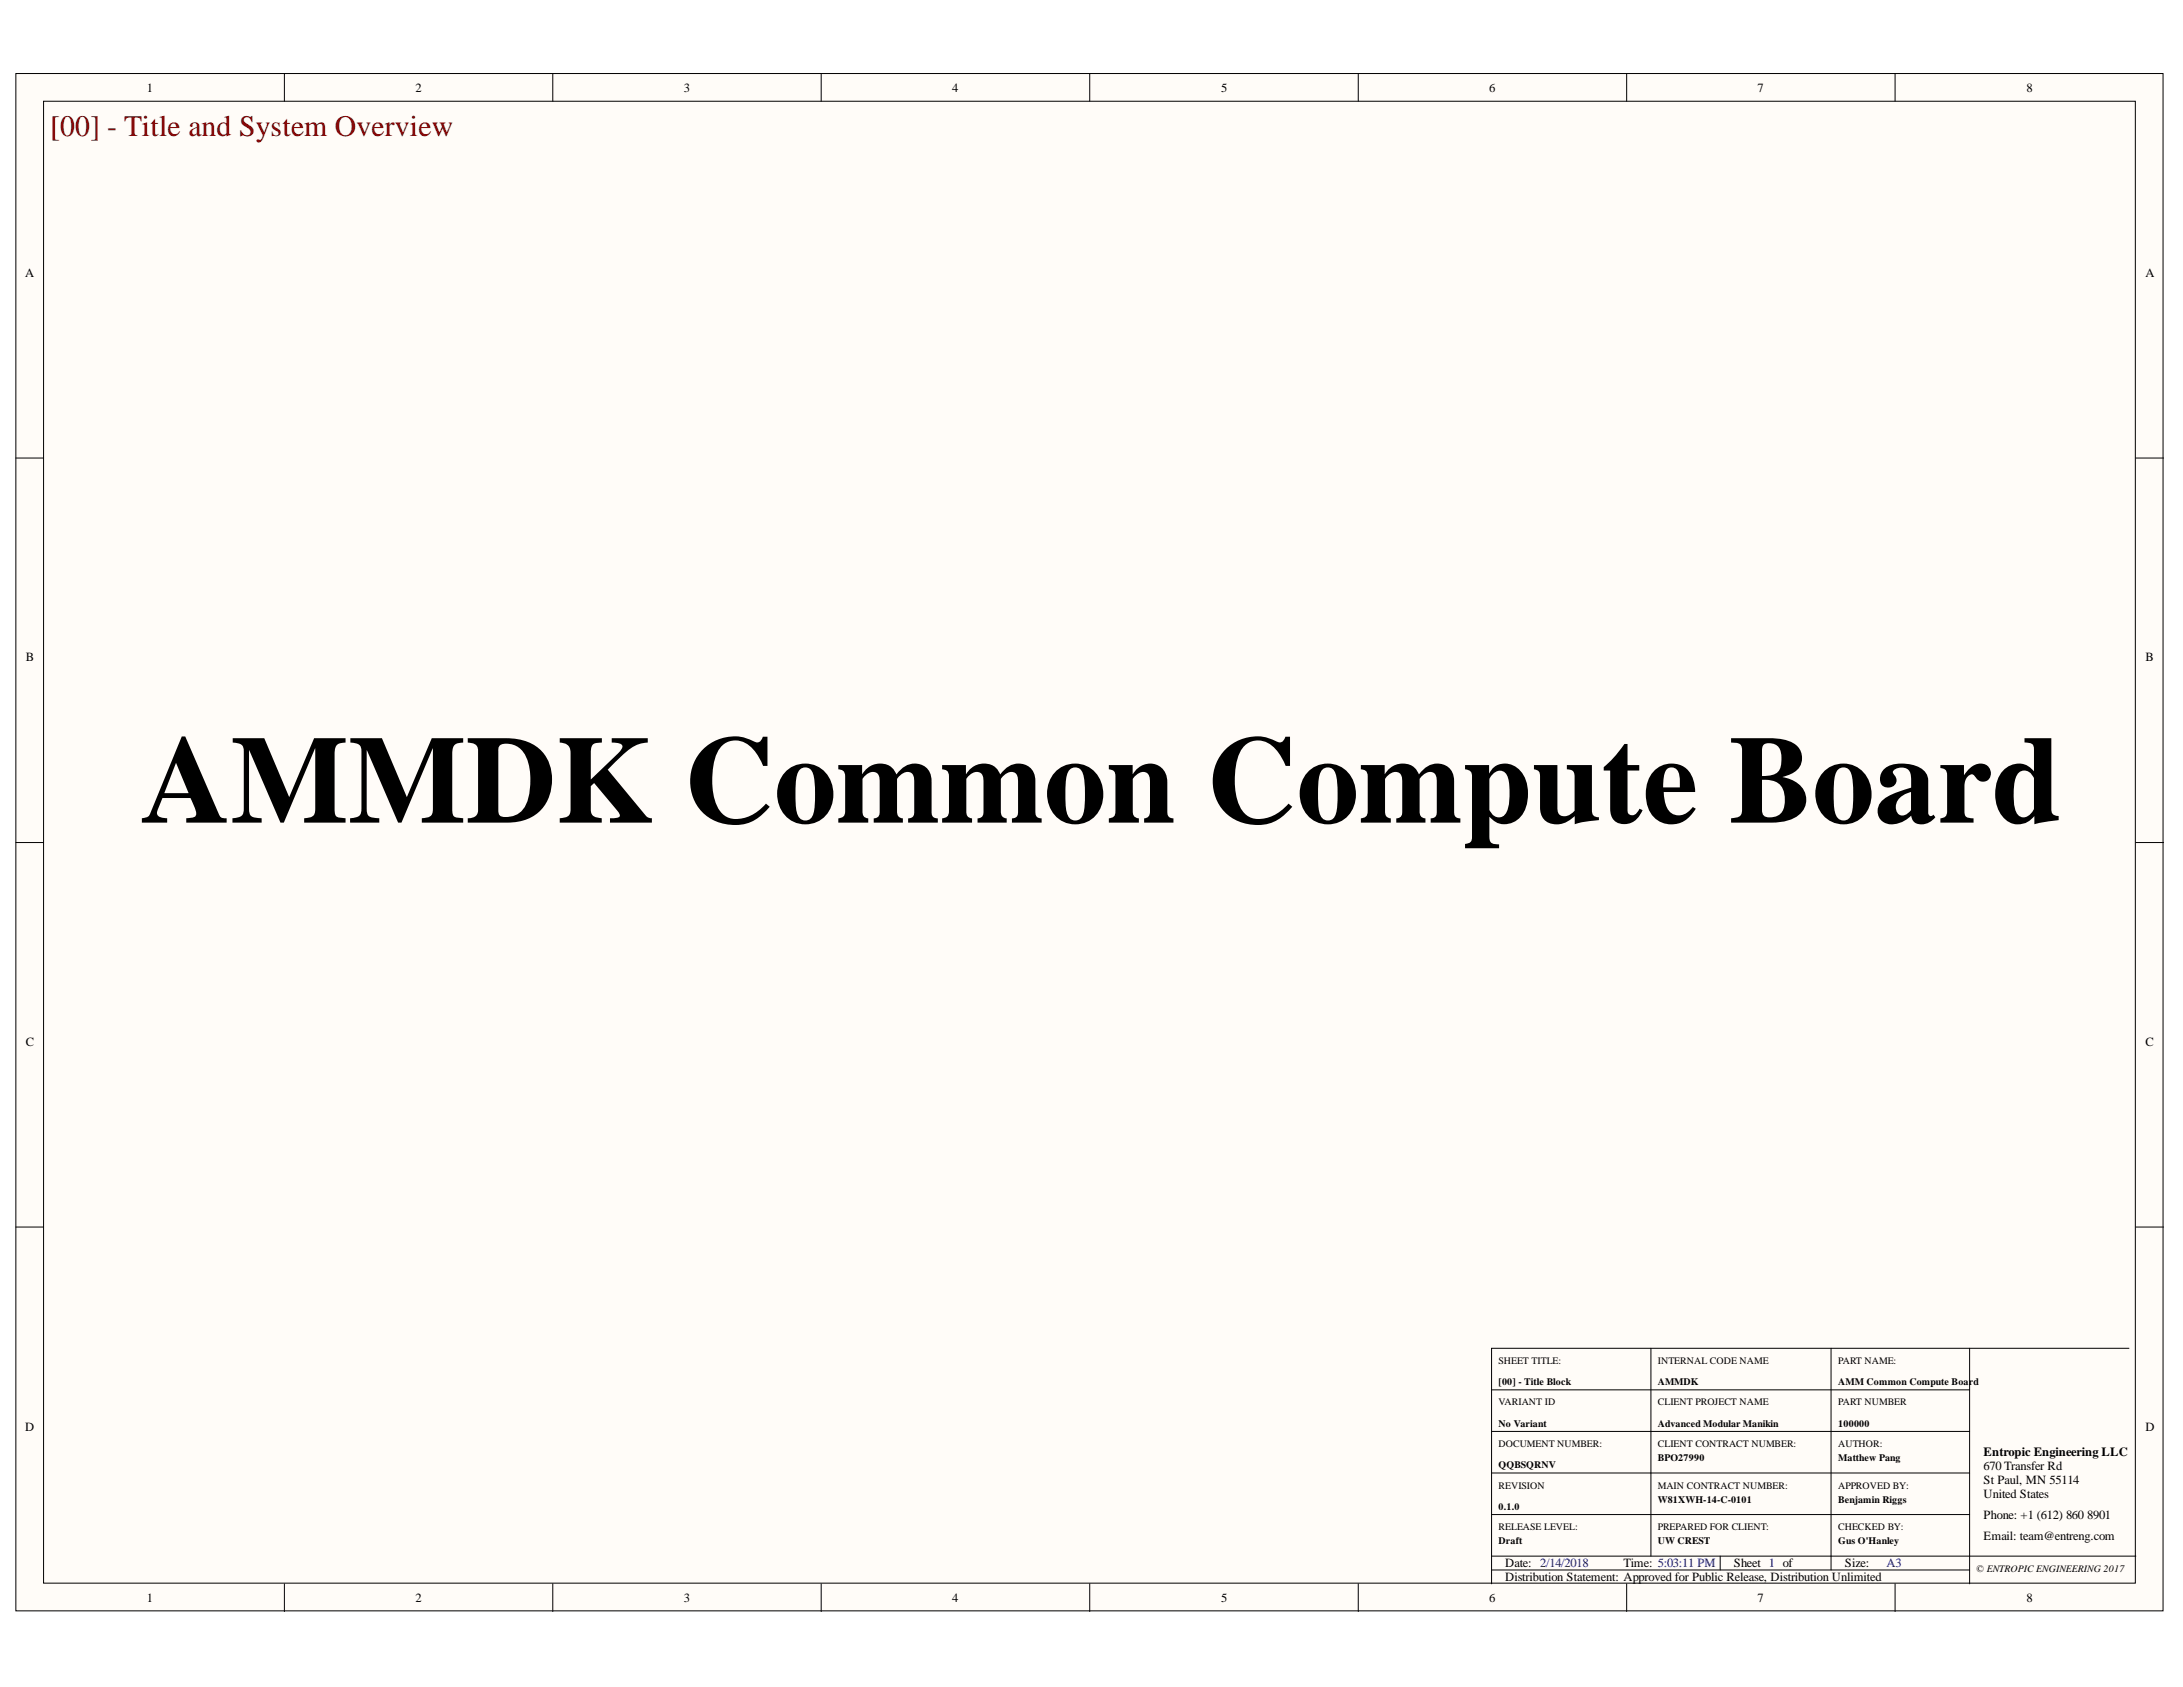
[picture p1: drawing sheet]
<svg xmlns="http://www.w3.org/2000/svg" width="279mm" height="216mm" viewBox="0 0 279 216" stroke-linecap="round" stroke-linejoin="round" font-family="sans-serif">
<defs><g id="words">
<text font-size="16" x="18" y="105.3">AMMDK Common Compute Board</text>
<text font-size="3.8" fill="#800000" x="6.4" y="17.4">[00] - Title and System Overview</text>
<g font-size="1.6">
<text x="18.8" y="11.8">1</text>
<text x="53.2" y="11.8">2</text>
<text x="87.5" y="11.8">3</text>
<text x="121.9" y="11.8">4</text>
<text x="156.3" y="11.8">5</text>
<text x="190.6" y="11.8">6</text>
<text x="225" y="11.8">7</text>
<text x="259.4" y="11.8">8</text>
<text x="3.2" y="35.4">A</text>
<text x="274.6" y="35.4">A</text>
<text x="3.3" y="84.6">B</text>
<text x="274.6" y="84.6">B</text>
<text x="3.3" y="133.9">C</text>
<text x="274.6" y="133.9">C</text>
<text x="3.2" y="183.1">D</text>
<text x="274.6" y="183.1">D</text>
<text x="253.9" y="186.4">Entropic Engineering LLC</text>
<text x="253.9" y="188.1">670 Transfer Rd</text>
<text x="253.9" y="189.9">St Paul, MN 55114</text>
<text x="253.9" y="191.7">United States</text>
<text x="253.9" y="194.4">Phone: +1 (612) 860</text>
<text x="253.9" y="197">Email: team@entreng.com</text>
<text x="267.1" y="194.4">8901</text>
<text x="192.6" y="200.6">Date: 2/14/2018</text>
<text x="192.6" y="202.4">Distribution Statement: Approved for Public Release, Distribution Unlimited</text>
<text x="207.8" y="200.6">Time: 5:03:11 PM</text>
<text x="221.9" y="200.6">Sheet 1 of</text>
<text x="236.1" y="200.6">Size:</text>
<text x="18.8" y="205">1</text>
<text x="53.2" y="205">2</text>
<text x="87.5" y="205">3</text>
<text x="121.9" y="205">4</text>
<text x="156.3" y="205">5</text>
<text x="190.6" y="205">6</text>
<text x="225" y="205">7</text>
<text x="259.4" y="205">8</text>
</g>
<text font-size="1.6" fill="#000080" x="241.4" y="200.6">A3</text>
<g font-size="1.3">
<text x="191.8" y="174.6">SHEET TITLE:</text>
<text x="191.8" y="177.2">[00] - Title Block</text>
<text x="191.8" y="179.9">VARIANT ID</text>
<text x="212.2" y="179.9">CLIENT PROJECT NAME</text>
<text x="212.2" y="174.6">INTERNAL CODE NAME</text>
<text x="212.2" y="177.2">AMMDK</text>
<text x="235.3" y="174.6">PART NAME:</text>
<text x="235.3" y="177.2">AMM Common Compute Board</text>
<text x="235.3" y="179.9">PART NUMBER</text>
<text x="191.8" y="185.2">DOCUMENT NUMBER:</text>
<text x="191.8" y="182.6">No Variant</text>
<text x="212.2" y="182.6">Advanced Modular Manikin</text>
<text x="212.2" y="185.2">CLIENT CONTRACT NUMBER:</text>
<text x="235.3" y="185.2">AUTHOR:</text>
<text x="235.3" y="182.6">100000</text>
<text x="191.8" y="187.9">QQBSQRNV</text>
<text x="191.8" y="190.5">REVISION</text>
<text x="212.2" y="187">BPO27990</text>
<text x="212.2" y="190.5">MAIN CONTRACT NUMBER:</text>
<text x="235.3" y="187">Matthew Pang</text>
<text x="235.3" y="190.5">APPROVED BY:</text>
<text x="191.8" y="193.2">0.1.0</text>
<text x="191.8" y="195.8">RELEASE LEVEL:</text>
<text x="191.8" y="197.6">Draft</text>
<text x="212.2" y="195.8">PREPARED FOR CLIENT:</text>
<text x="212.2" y="197.6">UW CREST</text>
<text x="212.2" y="192.3">W81XWH-14-C-0101</text>
<text x="235.3" y="192.3">Benjamin Riggs</text>
<text x="235.3" y="195.8">CHECKED BY:</text>
<text x="235.3" y="197.6">Gus O'Hanley</text>
<text x="252.9" y="201.2">© ENTROPIC ENGINEERING 2017</text>
</g>
</g></defs>
<g fill="#fffcf8" stroke="#000" stroke-width=".13">
<path d="M2 9.4h274.8v196.8h-274.8z"/>
<path d="M5.6 13h267.7v189.6h-267.7z"/>
</g>
<g fill="none" stroke="#000" stroke-width=".13">
<path d="M36.4 9.4v3.6M70.8 9.4v3.6M105.1 9.4v3.6M139.5 9.4v3.6M173.8 9.4v3.6M208.2 9.4v3.6M242.5 9.4v3.6M2 58.6h3.6M273.4 58.6h3.5M2 107.8h3.6M273.4 107.8h3.5M2 157h3.6"/>
<path d="M273.4 157h3.5M190.9 177.9h61.2M211.3 172.6v26.6M234.4 172.6v28.3M252.1 172.6v30.1M272.5 172.6h-81.6v30.1M190.9 183.2h61.2M190.9 199.2h82.5M190.9 188.5h61.2M190.9 193.8h61.2M220.2 199.2v1.7M36.4 202.7v3.5"/>
<path d="M70.8 202.7v3.5M105.1 202.7v3.5M139.5 202.7v3.5M173.8 202.7v3.5M190.9 200.9h61.2M208.2 202.7v3.5M242.5 202.7v3.5"/>
</g>
<use href="#words"/>
</svg>
